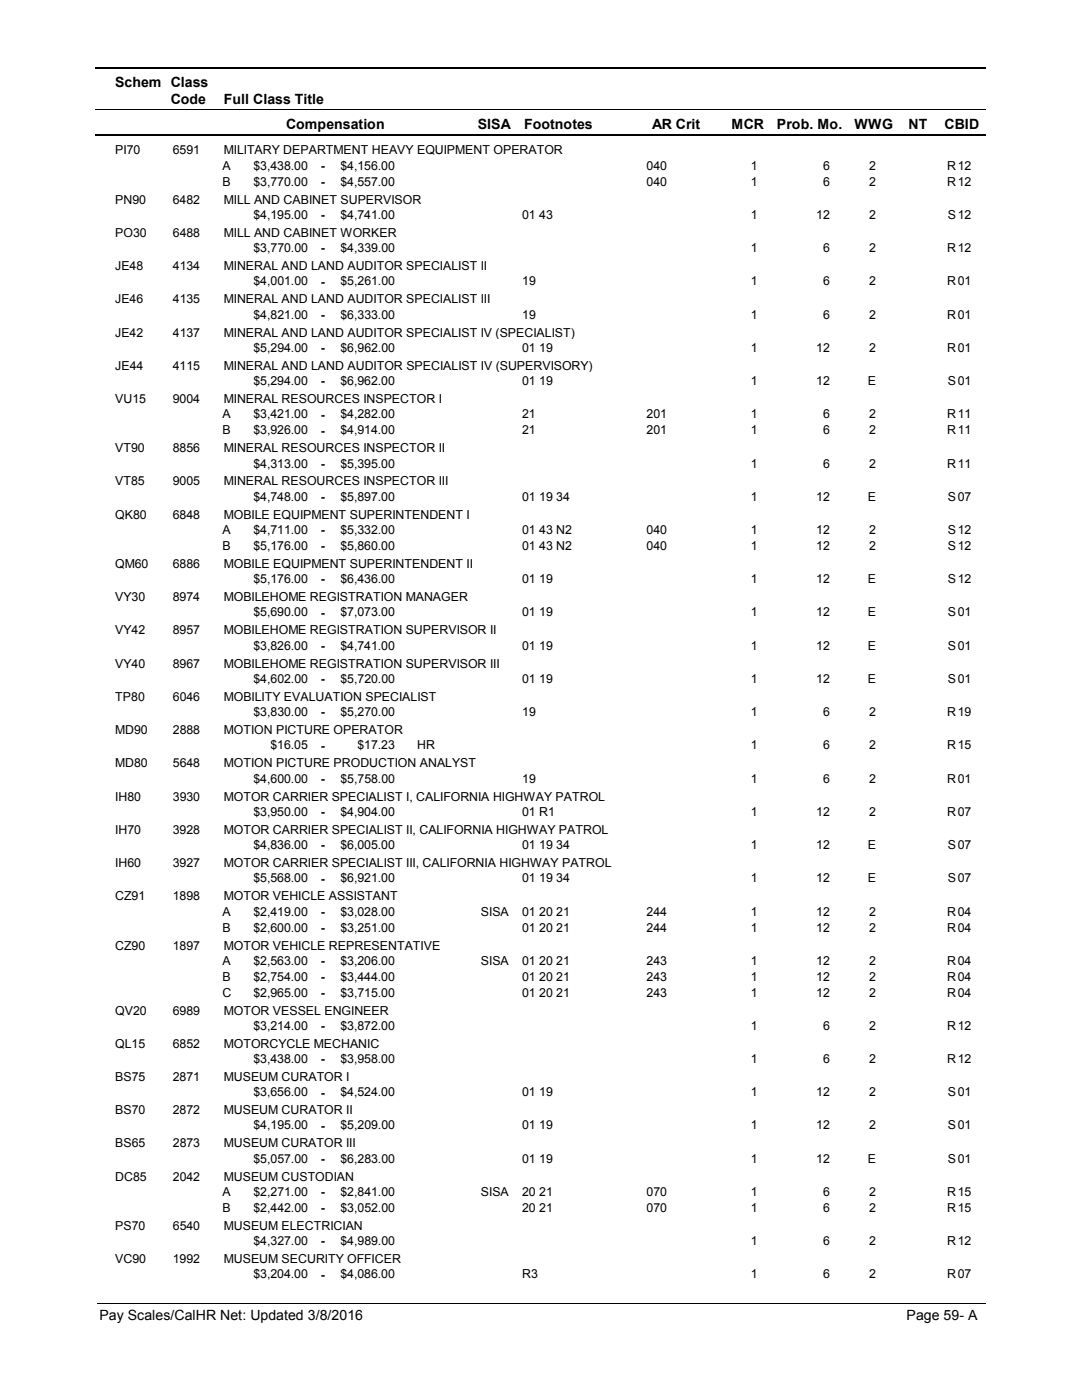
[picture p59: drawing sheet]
<svg xmlns="http://www.w3.org/2000/svg" width="216mm" height="279mm" viewBox="0 0 216 279" stroke-linecap="round" stroke-linejoin="round" font-family="sans-serif">
<defs><g id="words">
<g font-size="2.8">
<text x="23" y="17.3">Schem Class</text>
<text x="34.1" y="20.7">Code</text>
<text x="44.6" y="20.7">Full Class Title</text>
<text x="57.1" y="25.7">Compensation</text>
<text x="95.3" y="25.7">SISA</text>
<text x="104.6" y="25.7">Footnotes</text>
<text x="130.2" y="25.7">AR Crit</text>
<text x="146" y="25.7">MCR</text>
<text x="155.1" y="25.7">Prob. Mo.</text>
<text x="170.5" y="25.7">WWG</text>
<text x="181.3" y="25.7">NT</text>
<text x="188.5" y="25.7">CBID</text>
<text x="19.8" y="263.4">Pay Scales/CalHR Net: Updated 3/8/2016</text>
<text x="180.9" y="263.4">Page 59- A</text>
</g>
<g font-size="2.5">
<text x="23" y="30.8">PI70</text>
<text x="34.5" y="30.8">6591</text>
<text x="44.4" y="33.9">A</text>
<text x="44.7" y="30.8">MILITARY DEPARTMENT HEAVY EQUIPMENT OPERATOR</text>
<text x="50.6" y="33.9">$3,438.00</text>
<text x="64" y="33.9">-</text>
<text x="67.9" y="33.9">$4,156.00</text>
<text x="129" y="33.9">040</text>
<text x="149.8" y="33.9">1</text>
<text x="164.3" y="33.9">6</text>
<text x="173.5" y="33.9">2</text>
<text x="189" y="33.9">R</text>
<text x="191.1" y="33.9">12</text>
<text x="23" y="40.7">PN90</text>
<text x="34.5" y="40.7">6482</text>
<text x="44.4" y="37.1">B</text>
<text x="44.7" y="40.7">MILL AND CABINET SUPERVISOR</text>
<text x="50.6" y="37.1">$3,770.00</text>
<text x="64" y="37.1">-</text>
<text x="67.9" y="37.1">$4,557.00</text>
<text x="129" y="37.1">040</text>
<text x="149.8" y="37.1">1</text>
<text x="164.3" y="37.1">6</text>
<text x="173.5" y="37.1">2</text>
<text x="189" y="37.1">R</text>
<text x="191.1" y="37.1">12</text>
<text x="23" y="47.3">PO30</text>
<text x="34.5" y="47.3">6488</text>
<text x="44.7" y="47.3">MILL AND CABINET WORKER</text>
<text x="50.6" y="43.7">$4,195.00</text>
<text x="64" y="43.8">-</text>
<text x="67.9" y="43.7">$4,741.00</text>
<text x="104.2" y="43.7">01 43</text>
<text x="149.8" y="43.7">1</text>
<text x="162.9" y="43.7">12</text>
<text x="173.5" y="43.7">2</text>
<text x="189.2" y="43.7">S</text>
<text x="191.1" y="43.7">12</text>
<text x="23" y="53.9">JE48</text>
<text x="34.5" y="53.9">4134</text>
<text x="44.7" y="53.9">MINERAL AND LAND AUDITOR SPECIALIST II</text>
<text x="50.6" y="50.3">$3,770.00</text>
<text x="64" y="50.4">-</text>
<text x="67.9" y="50.3">$4,339.00</text>
<text x="149.8" y="50.3">1</text>
<text x="164.3" y="50.3">6</text>
<text x="173.5" y="50.3">2</text>
<text x="189" y="50.3">R</text>
<text x="191.1" y="50.3">12</text>
<text x="50.6" y="57">$4,001.00</text>
<text x="64" y="57">-</text>
<text x="67.9" y="57">$5,261.00</text>
<text x="104.2" y="57">19</text>
<text x="149.8" y="57">1</text>
<text x="164.3" y="57">6</text>
<text x="173.5" y="57">2</text>
<text x="189" y="57">R</text>
<text x="191.1" y="57">01</text>
<text x="23" y="60.6">JE46</text>
<text x="34.5" y="60.6">4135</text>
<text x="44.7" y="60.6">MINERAL AND LAND AUDITOR SPECIALIST III</text>
<text x="50.6" y="63.6">$4,821.00</text>
<text x="64" y="63.7">-</text>
<text x="67.9" y="63.6">$6,333.00</text>
<text x="104.2" y="63.6">19</text>
<text x="149.8" y="63.6">1</text>
<text x="164.3" y="63.6">6</text>
<text x="173.5" y="63.6">2</text>
<text x="189" y="63.6">R</text>
<text x="191.1" y="63.6">01</text>
<text x="23" y="67.2">JE42</text>
<text x="34.5" y="67.2">4137</text>
<text x="44.7" y="67.2">MINERAL AND LAND AUDITOR SPECIALIST IV (SPECIALIST)</text>
<text x="50.6" y="70.2">$5,294.00</text>
<text x="64" y="70.3">-</text>
<text x="67.9" y="70.2">$6,962.00</text>
<text x="104.2" y="70.2">01 19</text>
<text x="149.8" y="70.2">1</text>
<text x="162.9" y="70.2">12</text>
<text x="173.5" y="70.2">2</text>
<text x="189" y="70.2">R</text>
<text x="191.1" y="70.2">01</text>
<text x="23" y="73.8">JE44</text>
<text x="34.5" y="73.8">4115</text>
<text x="44.7" y="73.8">MINERAL AND LAND AUDITOR SPECIALIST IV (SUPERVISORY)</text>
<text x="50.6" y="76.9">$5,294.00</text>
<text x="64" y="76.9">-</text>
<text x="67.9" y="76.9">$6,962.00</text>
<text x="104.2" y="76.9">01 19</text>
<text x="149.8" y="76.9">1</text>
<text x="162.9" y="76.9">12</text>
<text x="173.2" y="76.9">E</text>
<text x="189.2" y="76.9">S</text>
<text x="191.1" y="76.9">01</text>
<text x="23" y="80.5">VU15</text>
<text x="34.5" y="80.5">9004</text>
<text x="44.4" y="83.5">A</text>
<text x="44.7" y="80.5">MINERAL RESOURCES INSPECTOR I</text>
<text x="50.6" y="83.5">$3,421.00</text>
<text x="64" y="83.6">-</text>
<text x="67.9" y="83.5">$4,282.00</text>
<text x="104.2" y="83.5">21</text>
<text x="129" y="83.5">201</text>
<text x="149.8" y="83.5">1</text>
<text x="164.3" y="83.5">6</text>
<text x="173.5" y="83.5">2</text>
<text x="189" y="83.5">R</text>
<text x="191.1" y="83.5">11</text>
<text x="44.4" y="86.7">B</text>
<text x="50.6" y="86.7">$3,926.00</text>
<text x="64" y="86.7">-</text>
<text x="67.9" y="86.7">$4,914.00</text>
<text x="104.2" y="86.7">21</text>
<text x="129" y="86.7">201</text>
<text x="149.8" y="86.7">1</text>
<text x="164.3" y="86.7">6</text>
<text x="173.5" y="86.7">2</text>
<text x="189" y="86.7">R</text>
<text x="191.1" y="86.7">11</text>
<text x="23" y="90.3">VT90</text>
<text x="34.5" y="90.3">8856</text>
<text x="44.7" y="90.3">MINERAL RESOURCES INSPECTOR II</text>
<text x="50.6" y="93.3">$4,313.00</text>
<text x="64" y="93.3">-</text>
<text x="67.9" y="93.3">$5,395.00</text>
<text x="149.8" y="93.3">1</text>
<text x="164.3" y="93.3">6</text>
<text x="173.5" y="93.3">2</text>
<text x="189" y="93.3">R</text>
<text x="191.1" y="93.3">11</text>
<text x="23" y="96.9">VT85</text>
<text x="34.5" y="96.9">9005</text>
<text x="44.7" y="96.9">MINERAL RESOURCES INSPECTOR III</text>
<text x="50.6" y="100">$4,748.00</text>
<text x="64" y="100">-</text>
<text x="67.9" y="100">$5,897.00</text>
<text x="104.2" y="100">01 19 34</text>
<text x="149.8" y="100">1</text>
<text x="162.9" y="100">12</text>
<text x="173.2" y="100">E</text>
<text x="189.2" y="100">S</text>
<text x="191.1" y="100">07</text>
<text x="23" y="103.5">QK80</text>
<text x="34.5" y="103.5">6848</text>
<text x="44.4" y="106.6">A</text>
<text x="44.7" y="103.5">MOBILE EQUIPMENT SUPERINTENDENT I</text>
<text x="50.6" y="106.6">$4,711.00</text>
<text x="64" y="106.6">-</text>
<text x="67.9" y="106.6">$5,332.00</text>
<text x="104.2" y="106.6">01 43 N2</text>
<text x="129" y="106.6">040</text>
<text x="149.8" y="106.6">1</text>
<text x="162.9" y="106.6">12</text>
<text x="173.5" y="106.6">2</text>
<text x="189.2" y="106.6">S</text>
<text x="191.1" y="106.6">12</text>
<text x="23" y="113.4">QM60</text>
<text x="34.5" y="113.4">6886</text>
<text x="44.4" y="109.8">B</text>
<text x="44.7" y="113.4">MOBILE EQUIPMENT SUPERINTENDENT II</text>
<text x="50.6" y="109.8">$5,176.00</text>
<text x="64" y="109.8">-</text>
<text x="67.9" y="109.8">$5,860.00</text>
<text x="104.2" y="109.8">01 43 N2</text>
<text x="129" y="109.8">040</text>
<text x="149.8" y="109.8">1</text>
<text x="162.9" y="109.8">12</text>
<text x="173.5" y="109.8">2</text>
<text x="189.2" y="109.8">S</text>
<text x="191.1" y="109.8">12</text>
<text x="23" y="120">VY30</text>
<text x="34.5" y="120">8974</text>
<text x="44.7" y="120">MOBILEHOME REGISTRATION MANAGER</text>
<text x="50.6" y="116.4">$5,176.00</text>
<text x="64" y="116.4">-</text>
<text x="67.9" y="116.4">$6,436.00</text>
<text x="104.2" y="116.4">01 19</text>
<text x="149.8" y="116.4">1</text>
<text x="162.9" y="116.4">12</text>
<text x="173.2" y="116.4">E</text>
<text x="189.2" y="116.4">S</text>
<text x="191.1" y="116.4">12</text>
<text x="50.6" y="123">$5,690.00</text>
<text x="64" y="123.1">-</text>
<text x="67.9" y="123">$7,073.00</text>
<text x="104.2" y="123">01 19</text>
<text x="149.8" y="123">1</text>
<text x="162.9" y="123">12</text>
<text x="173.2" y="123">E</text>
<text x="189.2" y="123">S</text>
<text x="191.1" y="123">01</text>
<text x="23" y="126.6">VY42</text>
<text x="34.5" y="126.6">8957</text>
<text x="44.7" y="126.6">MOBILEHOME REGISTRATION SUPERVISOR II</text>
<text x="50.6" y="129.7">$3,826.00</text>
<text x="64" y="129.7">-</text>
<text x="67.9" y="129.7">$4,741.00</text>
<text x="104.2" y="129.7">01 19</text>
<text x="149.8" y="129.7">1</text>
<text x="162.9" y="129.7">12</text>
<text x="173.2" y="129.7">E</text>
<text x="189.2" y="129.7">S</text>
<text x="191.1" y="129.7">01</text>
<text x="23" y="133.3">VY40</text>
<text x="34.5" y="133.3">8967</text>
<text x="44.7" y="133.3">MOBILEHOME REGISTRATION SUPERVISOR III</text>
<text x="50.6" y="136.3">$4,602.00</text>
<text x="64" y="136.3">-</text>
<text x="67.9" y="136.3">$5,720.00</text>
<text x="104.2" y="136.3">01 19</text>
<text x="149.8" y="136.3">1</text>
<text x="162.9" y="136.3">12</text>
<text x="173.2" y="136.3">E</text>
<text x="189.2" y="136.3">S</text>
<text x="191.1" y="136.3">01</text>
<text x="23" y="139.9">TP80</text>
<text x="34.5" y="139.9">6046</text>
<text x="44.7" y="139.9">MOBILITY EVALUATION SPECIALIST</text>
<text x="50.6" y="142.9">$3,830.00</text>
<text x="64" y="143">-</text>
<text x="67.9" y="142.9">$5,270.00</text>
<text x="104.2" y="142.9">19</text>
<text x="149.8" y="142.9">1</text>
<text x="164.3" y="142.9">6</text>
<text x="173.5" y="142.9">2</text>
<text x="189" y="142.9">R</text>
<text x="191.1" y="142.9">19</text>
<text x="23" y="146.5">MD90</text>
<text x="34.5" y="146.5">2888</text>
<text x="44.7" y="146.5">MOTION PICTURE OPERATOR</text>
<text x="54" y="149.6">$16.05</text>
<text x="64" y="149.6">-</text>
<text x="71.3" y="149.6">$17.23</text>
<text x="83.3" y="149.6">HR</text>
<text x="149.8" y="149.6">1</text>
<text x="164.3" y="149.6">6</text>
<text x="173.5" y="149.6">2</text>
<text x="189" y="149.6">R</text>
<text x="191.1" y="149.6">15</text>
<text x="23" y="153.2">MD80</text>
<text x="34.5" y="153.2">5648</text>
<text x="44.7" y="153.2">MOTION PICTURE PRODUCTION ANALYST</text>
<text x="23" y="159.8">IH80</text>
<text x="34.5" y="159.8">3930</text>
<text x="44.7" y="159.8">MOTOR CARRIER SPECIALIST I, CALIFORNIA HIGHWAY PATROL</text>
<text x="50.6" y="156.2">$4,600.00</text>
<text x="64" y="156.2">-</text>
<text x="67.9" y="156.2">$5,758.00</text>
<text x="104.2" y="156.2">19</text>
<text x="149.8" y="156.2">1</text>
<text x="164.3" y="156.2">6</text>
<text x="173.5" y="156.2">2</text>
<text x="189" y="156.2">R</text>
<text x="191.1" y="156.2">01</text>
<text x="23" y="166.4">IH70</text>
<text x="34.5" y="166.4">3928</text>
<text x="44.7" y="166.4">MOTOR CARRIER SPECIALIST II, CALIFORNIA HIGHWAY PATROL</text>
<text x="50.6" y="162.8">$3,950.00</text>
<text x="64" y="162.9">-</text>
<text x="67.9" y="162.8">$4,904.00</text>
<text x="104.2" y="162.8">01 R1</text>
<text x="149.8" y="162.8">1</text>
<text x="162.9" y="162.8">12</text>
<text x="173.5" y="162.8">2</text>
<text x="189" y="162.8">R</text>
<text x="191.1" y="162.8">07</text>
<text x="23" y="173.1">IH60</text>
<text x="34.5" y="173.1">3927</text>
<text x="44.7" y="173.1">MOTOR CARRIER SPECIALIST III, CALIFORNIA HIGHWAY PATROL</text>
<text x="50.6" y="169.5">$4,836.00</text>
<text x="64" y="169.5">-</text>
<text x="67.9" y="169.5">$6,005.00</text>
<text x="104.2" y="169.5">01 19 34</text>
<text x="149.8" y="169.5">1</text>
<text x="162.9" y="169.5">12</text>
<text x="173.2" y="169.5">E</text>
<text x="189.2" y="169.5">S</text>
<text x="191.1" y="169.5">07</text>
<text x="23" y="179.7">CZ91</text>
<text x="34.5" y="179.7">1898</text>
<text x="44.7" y="179.7">MOTOR VEHICLE ASSISTANT</text>
<text x="50.6" y="176.1">$5,568.00</text>
<text x="64" y="176.1">-</text>
<text x="67.9" y="176.1">$6,921.00</text>
<text x="104.2" y="176.1">01 19 34</text>
<text x="149.8" y="176.1">1</text>
<text x="162.9" y="176.1">12</text>
<text x="173.2" y="176.1">E</text>
<text x="189.2" y="176.1">S</text>
<text x="191.1" y="176.1">07</text>
<text x="44.4" y="182.8">A</text>
<text x="44.4" y="185.9">B</text>
<text x="50.6" y="182.8">$2,419.00</text>
<text x="50.6" y="185.9">$2,600.00</text>
<text x="64" y="182.8">-</text>
<text x="64" y="186">-</text>
<text x="67.9" y="182.8">$3,028.00</text>
<text x="67.9" y="185.9">$3,251.00</text>
<text x="96" y="182.8">SISA</text>
<text x="104.2" y="182.8">01 20 21</text>
<text x="104.2" y="185.9">01 20 21</text>
<text x="129" y="182.8">244</text>
<text x="129" y="185.9">244</text>
<text x="149.8" y="182.8">1</text>
<text x="149.8" y="185.9">1</text>
<text x="162.9" y="182.8">12</text>
<text x="162.9" y="185.9">12</text>
<text x="173.5" y="182.8">2</text>
<text x="173.5" y="185.9">2</text>
<text x="189" y="182.8">R</text>
<text x="189" y="185.9">R</text>
<text x="191.1" y="182.8">04</text>
<text x="191.1" y="185.9">04</text>
<text x="23" y="189.5">CZ90</text>
<text x="34.5" y="189.5">1897</text>
<text x="44.7" y="189.5">MOTOR VEHICLE REPRESENTATIVE</text>
<text x="44.4" y="192.6">A</text>
<text x="44.4" y="195.8">B</text>
<text x="50.6" y="192.6">$2,563.00</text>
<text x="50.6" y="195.8">$2,754.00</text>
<text x="64" y="192.6">-</text>
<text x="64" y="195.8">-</text>
<text x="67.9" y="192.6">$3,206.00</text>
<text x="67.9" y="195.8">$3,444.00</text>
<text x="96" y="192.6">SISA</text>
<text x="104.2" y="192.6">01 20 21</text>
<text x="104.2" y="195.8">01 20 21</text>
<text x="129" y="192.6">243</text>
<text x="129" y="195.8">243</text>
<text x="149.8" y="192.6">1</text>
<text x="149.8" y="195.8">1</text>
<text x="162.9" y="192.6">12</text>
<text x="162.9" y="195.8">12</text>
<text x="173.5" y="192.6">2</text>
<text x="173.5" y="195.8">2</text>
<text x="189" y="192.6">R</text>
<text x="189" y="195.8">R</text>
<text x="191.1" y="192.6">04</text>
<text x="191.1" y="195.8">04</text>
<text x="23" y="202.5">QV20</text>
<text x="34.5" y="202.5">6989</text>
<text x="44.4" y="198.9">C</text>
<text x="44.7" y="202.5">MOTOR VESSEL ENGINEER</text>
<text x="50.6" y="198.9">$2,965.00</text>
<text x="64" y="199">-</text>
<text x="67.9" y="198.9">$3,715.00</text>
<text x="104.2" y="198.9">01 20 21</text>
<text x="129" y="198.9">243</text>
<text x="149.8" y="198.9">1</text>
<text x="162.9" y="198.9">12</text>
<text x="173.5" y="198.9">2</text>
<text x="189" y="198.9">R</text>
<text x="191.1" y="198.9">04</text>
<text x="23" y="209.1">QL15</text>
<text x="34.5" y="209.1">6852</text>
<text x="44.7" y="209.1">MOTORCYCLE MECHANIC</text>
<text x="50.6" y="205.5">$3,214.00</text>
<text x="64" y="205.6">-</text>
<text x="67.9" y="205.5">$3,872.00</text>
<text x="149.8" y="205.5">1</text>
<text x="164.3" y="205.5">6</text>
<text x="173.5" y="205.5">2</text>
<text x="189" y="205.5">R</text>
<text x="191.1" y="205.5">12</text>
<text x="23" y="215.8">BS75</text>
<text x="34.5" y="215.8">2871</text>
<text x="44.7" y="215.8">MUSEUM CURATOR I</text>
<text x="50.6" y="212.2">$3,438.00</text>
<text x="64" y="212.2">-</text>
<text x="67.9" y="212.2">$3,958.00</text>
<text x="149.8" y="212.2">1</text>
<text x="164.3" y="212.2">6</text>
<text x="173.5" y="212.2">2</text>
<text x="189" y="212.2">R</text>
<text x="191.1" y="212.2">12</text>
<text x="50.6" y="218.8">$3,656.00</text>
<text x="64" y="218.9">-</text>
<text x="67.9" y="218.8">$4,524.00</text>
<text x="104.2" y="218.8">01 19</text>
<text x="149.8" y="218.8">1</text>
<text x="162.9" y="218.8">12</text>
<text x="173.5" y="218.8">2</text>
<text x="189.2" y="218.8">S</text>
<text x="191.1" y="218.8">01</text>
<text x="23" y="222.4">BS70</text>
<text x="34.5" y="222.4">2872</text>
<text x="44.7" y="222.4">MUSEUM CURATOR II</text>
<text x="50.6" y="225.4">$4,195.00</text>
<text x="64" y="225.5">-</text>
<text x="67.9" y="225.4">$5,209.00</text>
<text x="104.2" y="225.4">01 19</text>
<text x="149.8" y="225.4">1</text>
<text x="162.9" y="225.4">12</text>
<text x="173.5" y="225.4">2</text>
<text x="189.2" y="225.4">S</text>
<text x="191.1" y="225.4">01</text>
<text x="23" y="229">BS65</text>
<text x="34.5" y="229">2873</text>
<text x="44.7" y="229">MUSEUM CURATOR III</text>
<text x="50.6" y="232.1">$5,057.00</text>
<text x="64" y="232.1">-</text>
<text x="67.9" y="232.1">$6,283.00</text>
<text x="104.2" y="232.1">01 19</text>
<text x="149.8" y="232.1">1</text>
<text x="162.9" y="232.1">12</text>
<text x="173.2" y="232.1">E</text>
<text x="189.2" y="232.1">S</text>
<text x="191.1" y="232.1">01</text>
<text x="23" y="235.7">DC85</text>
<text x="34.5" y="235.7">2042</text>
<text x="44.4" y="238.7">A</text>
<text x="44.7" y="235.7">MUSEUM CUSTODIAN</text>
<text x="50.6" y="238.7">$2,271.00</text>
<text x="64" y="238.8">-</text>
<text x="67.9" y="238.7">$2,841.00</text>
<text x="96" y="238.7">SISA</text>
<text x="104.2" y="238.7">20 21</text>
<text x="129" y="238.7">070</text>
<text x="149.8" y="238.7">1</text>
<text x="164.3" y="238.7">6</text>
<text x="173.5" y="238.7">2</text>
<text x="189" y="238.7">R</text>
<text x="191.1" y="238.7">15</text>
<text x="23" y="245.5">PS70</text>
<text x="34.5" y="245.5">6540</text>
<text x="44.4" y="241.9">B</text>
<text x="44.7" y="245.5">MUSEUM ELECTRICIAN</text>
<text x="50.6" y="241.9">$2,442.00</text>
<text x="64" y="241.9">-</text>
<text x="67.9" y="241.9">$3,052.00</text>
<text x="104.2" y="241.9">20 21</text>
<text x="129" y="241.9">070</text>
<text x="149.8" y="241.9">1</text>
<text x="164.3" y="241.9">6</text>
<text x="173.5" y="241.9">2</text>
<text x="189" y="241.9">R</text>
<text x="191.1" y="241.9">15</text>
<text x="50.6" y="248.5">$4,327.00</text>
<text x="64" y="248.5">-</text>
<text x="67.9" y="248.5">$4,989.00</text>
<text x="149.8" y="248.5">1</text>
<text x="164.3" y="248.5">6</text>
<text x="173.5" y="248.5">2</text>
<text x="189" y="248.5">R</text>
<text x="191.1" y="248.5">12</text>
<text x="23" y="252.1">VC90</text>
<text x="34.5" y="252.1">1992</text>
<text x="44.7" y="252.1">MUSEUM SECURITY OFFICER</text>
<text x="50.6" y="255.2">$3,204.00</text>
<text x="64" y="255.2">-</text>
<text x="67.9" y="255.2">$4,086.00</text>
<text x="104.2" y="255.2">R3</text>
<text x="149.8" y="255.2">1</text>
<text x="164.3" y="255.2">6</text>
<text x="173.5" y="255.2">2</text>
<text x="189" y="255.2">R</text>
<text x="191.1" y="255.2">07</text>
</g>
</g></defs>
<path d="M19 13.5h177.7M19 27h177.7" fill="none" stroke="#000" stroke-width=".36"/>
<path d="M19 21.9h177.7" fill="none" stroke="#000" stroke-width=".2"/>
<g fill="#fff">
<path d="M46.8 31.3h16.3v3h-16.3z" fill-rule="evenodd"/>
<path d="M190.8 31.3h4.1v3h-4.1z" fill-rule="evenodd"/>
<path d="M46.8 34.5h16.3v2.9h-16.3z" fill-rule="evenodd"/>
<path d="M190.8 34.5h4.1v2.9h-4.1z" fill-rule="evenodd"/>
<path d="M46.8 41.1h16.3v3h-16.3z" fill-rule="evenodd"/>
<path d="M190.8 41.1h4.1v3h-4.1z" fill-rule="evenodd"/>
<path d="M46.8 47.7h16.3v3h-16.3z" fill-rule="evenodd"/>
<path d="M190.8 47.7h4.1v3h-4.1z" fill-rule="evenodd"/>
<path d="M46.8 54.4h16.3v2.9h-16.3z" fill-rule="evenodd"/>
<path d="M190.8 54.4h4.1v2.9h-4.1z" fill-rule="evenodd"/>
<path d="M46.8 61h16.3v3h-16.3z" fill-rule="evenodd"/>
<path d="M190.8 61h4.1v3h-4.1z" fill-rule="evenodd"/>
<path d="M46.8 67.6h16.3v3h-16.3z" fill-rule="evenodd"/>
<path d="M190.8 67.6h4.1v3h-4.1z" fill-rule="evenodd"/>
<path d="M46.8 74.3h16.3v3h-16.3z" fill-rule="evenodd"/>
<path d="M190.8 74.3h4.1v3h-4.1z" fill-rule="evenodd"/>
<path d="M46.8 80.9h16.3v3h-16.3z" fill-rule="evenodd"/>
<path d="M190.8 80.9h4.1v3h-4.1z" fill-rule="evenodd"/>
<path d="M46.8 84.1h16.3v3h-16.3z" fill-rule="evenodd"/>
<path d="M190.8 84.1h4.1v3h-4.1z" fill-rule="evenodd"/>
<path d="M46.8 90.7h16.3v3h-16.3z" fill-rule="evenodd"/>
<path d="M190.8 90.7h4.1v3h-4.1z" fill-rule="evenodd"/>
<path d="M46.8 97.3h16.3v3h-16.3z" fill-rule="evenodd"/>
<path d="M190.8 97.3h4.1v3h-4.1z" fill-rule="evenodd"/>
<path d="M46.8 104h16.3v3h-16.3z" fill-rule="evenodd"/>
<path d="M190.8 104h4.1v3h-4.1z" fill-rule="evenodd"/>
<path d="M46.8 107.2h16.3v3h-16.3z" fill-rule="evenodd"/>
<path d="M190.8 107.2h4.1v3h-4.1z" fill-rule="evenodd"/>
<path d="M46.8 113.8h16.3v3h-16.3z" fill-rule="evenodd"/>
<path d="M190.8 113.8h4.1v3h-4.1z" fill-rule="evenodd"/>
<path d="M46.8 120.4h16.3v3h-16.3z" fill-rule="evenodd"/>
<path d="M190.8 120.4h4.1v3h-4.1z" fill-rule="evenodd"/>
<path d="M46.8 127.1h16.3v3h-16.3z" fill-rule="evenodd"/>
<path d="M190.8 127.1h4.1v3h-4.1z" fill-rule="evenodd"/>
<path d="M46.8 133.7h16.3v3h-16.3z" fill-rule="evenodd"/>
<path d="M190.8 133.7h4.1v3h-4.1z" fill-rule="evenodd"/>
<path d="M46.8 140.3h16.3v3h-16.3z" fill-rule="evenodd"/>
<path d="M190.8 140.3h4.1v3h-4.1z" fill-rule="evenodd"/>
<path d="M46.8 147h16.3v3h-16.3z" fill-rule="evenodd"/>
<path d="M190.8 147h4.1v3h-4.1z" fill-rule="evenodd"/>
<path d="M46.8 153.6h16.3v3h-16.3z" fill-rule="evenodd"/>
<path d="M190.8 153.6h4.1v3h-4.1z" fill-rule="evenodd"/>
<path d="M46.8 160.2h16.3v3h-16.3z" fill-rule="evenodd"/>
<path d="M190.8 160.2h4.1v3h-4.1z" fill-rule="evenodd"/>
<path d="M46.8 166.9h16.3v3h-16.3z" fill-rule="evenodd"/>
<path d="M190.8 166.9h4.1v3h-4.1z" fill-rule="evenodd"/>
<path d="M46.8 173.5h16.3v3h-16.3z" fill-rule="evenodd"/>
<path d="M190.8 173.5h4.1v3h-4.1z" fill-rule="evenodd"/>
<path d="M46.8 180.1h16.3v3h-16.3z" fill-rule="evenodd"/>
<path d="M190.8 180.1h4.1v3h-4.1z" fill-rule="evenodd"/>
<path d="M46.8 183.3h16.3v3h-16.3z" fill-rule="evenodd"/>
<path d="M190.8 183.3h4.1v3h-4.1z" fill-rule="evenodd"/>
<path d="M46.8 190h16.3v2.9h-16.3z" fill-rule="evenodd"/>
<path d="M190.8 190h4.1v2.9h-4.1z" fill-rule="evenodd"/>
<path d="M46.8 193.1h16.3v3h-16.3z" fill-rule="evenodd"/>
<path d="M190.8 193.1h4.1v3h-4.1z" fill-rule="evenodd"/>
<path d="M46.8 196.3h16.3v3h-16.3z" fill-rule="evenodd"/>
<path d="M190.8 196.3h4.1v3h-4.1z" fill-rule="evenodd"/>
<path d="M46.8 202.9h16.3v3h-16.3z" fill-rule="evenodd"/>
<path d="M190.8 202.9h4.1v3h-4.1z" fill-rule="evenodd"/>
<path d="M46.8 209.6h16.3v3h-16.3z" fill-rule="evenodd"/>
<path d="M190.8 209.6h4.1v3h-4.1z" fill-rule="evenodd"/>
<path d="M46.8 216.2h16.3v3h-16.3z" fill-rule="evenodd"/>
<path d="M190.8 216.2h4.1v3h-4.1z" fill-rule="evenodd"/>
<path d="M46.8 222.8h16.3v3h-16.3z" fill-rule="evenodd"/>
<path d="M190.8 222.8h4.1v3h-4.1z" fill-rule="evenodd"/>
<path d="M46.8 229.5h16.3v3h-16.3z" fill-rule="evenodd"/>
<path d="M190.8 229.5h4.1v3h-4.1z" fill-rule="evenodd"/>
<path d="M46.8 236.1h16.3v3h-16.3z" fill-rule="evenodd"/>
<path d="M190.8 236.1h4.1v3h-4.1z" fill-rule="evenodd"/>
<path d="M46.8 239.3h16.3v3h-16.3z" fill-rule="evenodd"/>
<path d="M190.8 239.3h4.1v3h-4.1z" fill-rule="evenodd"/>
<path d="M46.8 245.9h16.3v3h-16.3z" fill-rule="evenodd"/>
<path d="M190.8 245.9h4.1v3h-4.1z" fill-rule="evenodd"/>
<path d="M46.8 252.6h16.3v2.9h-16.3z" fill-rule="evenodd"/>
<path d="M190.8 252.6h4.1v2.9h-4.1z" fill-rule="evenodd"/>
</g>
<path d="M19.5 260.1h177.2" fill="none" stroke="#000" stroke-width=".2"/>
<use href="#words"/>
</svg>
